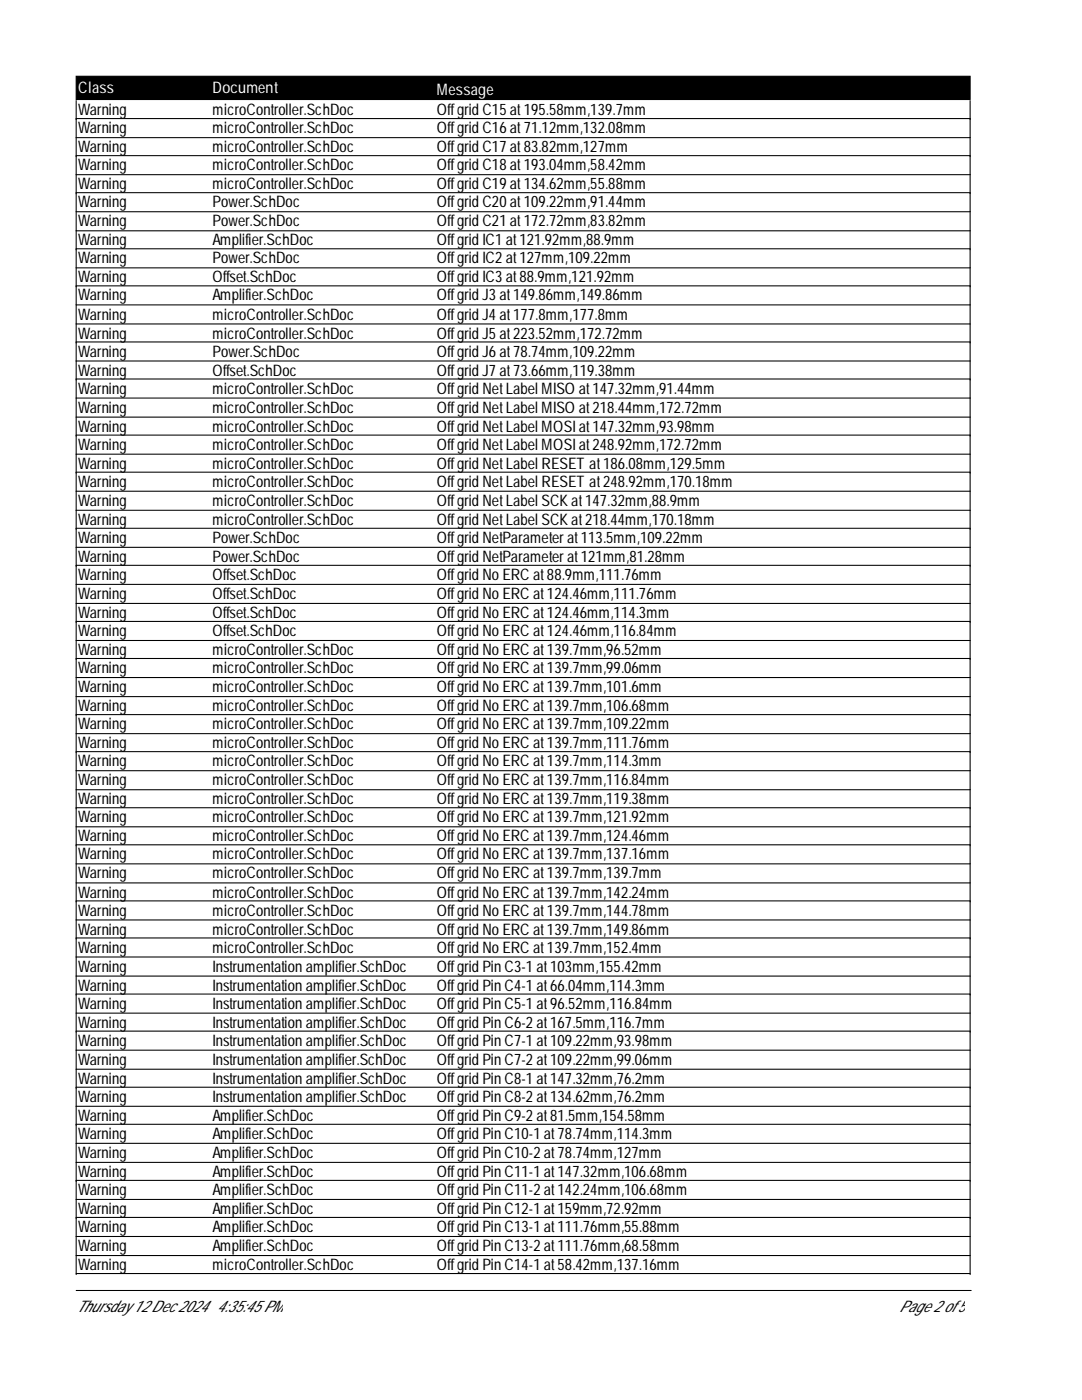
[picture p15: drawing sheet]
<svg xmlns="http://www.w3.org/2000/svg" width="216mm" height="279mm" viewBox="0 0 216 279" stroke-linecap="round" stroke-linejoin="round" font-family="sans-serif">
<defs><g id="words">
<g font-size="3.2" fill="#fff">
<text x="15.6" y="18.6">Class</text>
<text x="42.4" y="18.6">Document</text>
<text x="87.2" y="19">Message</text>
</g>
<g font-size="3.2">
<text x="15.6" y="23">Warning</text>
<text x="42.4" y="23">microController.SchDoc</text>
<text x="87.2" y="23">OffgridC15at195.58mm,139.7mm</text>
<text x="15.6" y="26.6">Warning</text>
<text x="42.4" y="26.6">microController.SchDoc</text>
<text x="87.2" y="26.6">OffgridC16at71.12mm,132.08mm</text>
<text x="15.6" y="30.4">Warning</text>
<text x="15.6" y="34">Warning</text>
<text x="42.4" y="30.4">microController.SchDoc</text>
<text x="42.4" y="34">microController.SchDoc</text>
<text x="87.2" y="30.4">OffgridC17at83.82mm,127mm</text>
<text x="87.2" y="34">OffgridC18at193.04mm,58.42mm</text>
<text x="15.6" y="37.8">Warning</text>
<text x="15.6" y="41.4">Warning</text>
<text x="42.4" y="37.8">microController.SchDoc</text>
<text x="42.4" y="41.4">Power.SchDoc</text>
<text x="87.2" y="37.8">OffgridC19at134.62mm,55.88mm</text>
<text x="87.2" y="41.4">OffgridC20at109.22mm,91.44mm</text>
<text x="15.6" y="45.2">Warning</text>
<text x="42.4" y="45.2">Power.SchDoc</text>
<text x="87.2" y="45.2">OffgridC21 at172.72mm,83.82mm</text>
<text x="15.6" y="49">Warning</text>
<text x="15.6" y="52.6">Warning</text>
<text x="42.4" y="49">Amplifier.SchDoc</text>
<text x="42.4" y="52.6">Power.SchDoc</text>
<text x="87.2" y="49">OffgridIC1 at121.92mm,88.9mm</text>
<text x="87.2" y="52.6">OffgridIC2at127mm,109.22mm</text>
<text x="15.6" y="56.4">Warning</text>
<text x="15.6" y="60">Warning</text>
<text x="42.4" y="56.4">Offset.SchDoc</text>
<text x="42.4" y="60">Amplifier.SchDoc</text>
<text x="87.2" y="56.4">OffgridIC3at88.9mm,121.92mm</text>
<text x="87.2" y="60">OffgridJ3at149.86mm,149.86mm</text>
<text x="15.6" y="63.8">Warning</text>
<text x="42.4" y="63.8">microController.SchDoc</text>
<text x="87.2" y="63.8">OffgridJ4at177.8mm,177.8mm</text>
<text x="15.6" y="67.6">Warning</text>
<text x="15.6" y="71.2">Warning</text>
<text x="42.4" y="67.6">microController.SchDoc</text>
<text x="42.4" y="71.2">Power.SchDoc</text>
<text x="87.2" y="67.6">OffgridJ5at223.52mm,172.72mm</text>
<text x="87.2" y="71.2">OffgridJ6at78.74mm,109.22mm</text>
<text x="15.6" y="75">Warning</text>
<text x="42.4" y="75">Offset.SchDoc</text>
<text x="87.2" y="75">OffgridJ7at73.66mm,119.38mm</text>
<text x="15.6" y="78.6">Warning</text>
<text x="15.6" y="82.4">Warning</text>
<text x="42.4" y="78.6">microController.SchDoc</text>
<text x="42.4" y="82.4">microController.SchDoc</text>
<text x="87.2" y="78.6">OffgridNetLabel MISO at147.32mm,91.44mm</text>
<text x="87.2" y="82.4">OffgridNetLabel MISO at218.44mm,172.72mm</text>
<text x="15.6" y="86.2">Warning</text>
<text x="15.6" y="89.8">Warning</text>
<text x="42.4" y="86.2">microController.SchDoc</text>
<text x="42.4" y="89.8">microController.SchDoc</text>
<text x="87.2" y="86.2">OffgridNetLabel MOSI at147.32mm,93.98mm</text>
<text x="87.2" y="89.8">OffgridNetLabel MOSI at248.92mm,172.72mm</text>
<text x="15.6" y="93.6">Warning</text>
<text x="42.4" y="93.6">microController.SchDoc</text>
<text x="87.2" y="93.6">OffgridNetLabel RESET at186.08mm,129.5mm</text>
<text x="15.6" y="97.2">Warning</text>
<text x="15.6" y="101">Warning</text>
<text x="42.4" y="97.2">microController.SchDoc</text>
<text x="42.4" y="101">microController.SchDoc</text>
<text x="87.2" y="97.2">OffgridNetLabel RESET at248.92mm,170.18mm</text>
<text x="87.2" y="101">OffgridNetLabel SCK at147.32mm,88.9mm</text>
<text x="15.6" y="104.8">Warning</text>
<text x="42.4" y="104.8">microController.SchDoc</text>
<text x="87.2" y="104.8">OffgridNetLabel SCK at218.44mm,170.18mm</text>
<text x="15.6" y="108.4">Warning</text>
<text x="15.6" y="112.2">Warning</text>
<text x="42.4" y="108.4">Power.SchDoc</text>
<text x="42.4" y="112.2">Power.SchDoc</text>
<text x="87.2" y="108.4">OffgridNetParameterat113.5mm,109.22mm</text>
<text x="87.2" y="112.2">OffgridNetParameterat121mm,81.28mm</text>
<text x="15.6" y="115.7">Warning</text>
<text x="15.6" y="119.5">Warning</text>
<text x="42.4" y="115.7">Offset.SchDoc</text>
<text x="42.4" y="119.5">Offset.SchDoc</text>
<text x="87.2" y="115.7">OffgridNoERC at88.9mm,111.76mm</text>
<text x="87.2" y="119.5">OffgridNoERC at124.46mm,111.76mm</text>
<text x="15.6" y="123.4">Warning</text>
<text x="42.4" y="123.4">Offset.SchDoc</text>
<text x="87.2" y="123.4">OffgridNoERC at124.46mm,114.3mm</text>
<text x="15.6" y="126.9">Warning</text>
<text x="15.6" y="130.7">Warning</text>
<text x="42.4" y="126.9">Offset.SchDoc</text>
<text x="42.4" y="130.7">microController.SchDoc</text>
<text x="87.2" y="126.9">OffgridNoERC at124.46mm,116.84mm</text>
<text x="87.2" y="130.7">OffgridNoERC at139.7mm,96.52mm</text>
<text x="15.6" y="134.3">Warning</text>
<text x="42.4" y="134.3">microController.SchDoc</text>
<text x="87.2" y="134.3">OffgridNoERC at139.7mm,99.06mm</text>
<text x="15.6" y="138.1">Warning</text>
<text x="15.6" y="141.9">Warning</text>
<text x="42.4" y="138.1">microController.SchDoc</text>
<text x="42.4" y="141.9">microController.SchDoc</text>
<text x="87.2" y="138.1">OffgridNoERC at139.7mm,101.6mm</text>
<text x="87.2" y="141.9">OffgridNoERC at139.7mm,106.68mm</text>
<text x="15.6" y="145.5">Warning</text>
<text x="15.6" y="149.3">Warning</text>
<text x="42.4" y="145.5">microController.SchDoc</text>
<text x="42.4" y="149.3">microController.SchDoc</text>
<text x="87.2" y="145.5">OffgridNoERC at139.7mm,109.22mm</text>
<text x="87.2" y="149.3">OffgridNoERC at139.7mm,111.76mm</text>
<text x="15.6" y="152.9">Warning</text>
<text x="42.4" y="152.9">microController.SchDoc</text>
<text x="87.2" y="152.9">OffgridNoERC at139.7mm,114.3mm</text>
<text x="15.6" y="156.7">Warning</text>
<text x="15.6" y="160.5">Warning</text>
<text x="42.4" y="156.7">microController.SchDoc</text>
<text x="42.4" y="160.5">microController.SchDoc</text>
<text x="87.2" y="156.7">OffgridNoERC at139.7mm,116.84mm</text>
<text x="87.2" y="160.5">OffgridNoERC at139.7mm,119.38mm</text>
<text x="15.6" y="164.1">Warning</text>
<text x="15.6" y="167.9">Warning</text>
<text x="42.4" y="164.1">microController.SchDoc</text>
<text x="42.4" y="167.9">microController.SchDoc</text>
<text x="87.2" y="164.1">OffgridNoERC at139.7mm,121.92mm</text>
<text x="87.2" y="167.9">OffgridNoERC at139.7mm,124.46mm</text>
<text x="15.6" y="171.5">Warning</text>
<text x="42.4" y="171.5">microController.SchDoc</text>
<text x="87.2" y="171.5">OffgridNoERC at139.7mm,137.16mm</text>
<text x="15.6" y="175.3">Warning</text>
<text x="15.6" y="179.1">Warning</text>
<text x="42.4" y="175.3">microController.SchDoc</text>
<text x="42.4" y="179.1">microController.SchDoc</text>
<text x="87.2" y="175.3">OffgridNoERC at139.7mm,139.7mm</text>
<text x="87.2" y="179.1">OffgridNoERC at139.7mm,142.24mm</text>
<text x="15.6" y="182.7">Warning</text>
<text x="42.4" y="182.7">microController.SchDoc</text>
<text x="87.2" y="182.7">OffgridNoERC at139.7mm,144.78mm</text>
<text x="15.6" y="186.5">Warning</text>
<text x="15.6" y="190.1">Warning</text>
<text x="42.4" y="186.5">microController.SchDoc</text>
<text x="42.4" y="190.1">microController.SchDoc</text>
<text x="87.2" y="186.5">OffgridNoERC at139.7mm,149.86mm</text>
<text x="87.2" y="190.1">OffgridNoERC at139.7mm,152.4mm</text>
<text x="15.6" y="193.9">Warning</text>
<text x="15.6" y="197.7">Warning</text>
<text x="42.4" y="193.9">Instrumentationamplifier.SchDoc</text>
<text x="42.4" y="197.7">Instrumentationamplifier.SchDoc</text>
<text x="87.2" y="193.9">OffgridPinC3-1 at103mm,155.42mm</text>
<text x="87.2" y="197.7">OffgridPinC4-1 at66.04mm,114.3mm</text>
<text x="15.6" y="201.3">Warning</text>
<text x="42.4" y="201.3">Instrumentationamplifier.SchDoc</text>
<text x="87.2" y="201.3">OffgridPinC5-1 at96.52mm,116.84mm</text>
<text x="15.6" y="205.1">Warning</text>
<text x="15.6" y="208.7">Warning</text>
<text x="42.4" y="205.1">Instrumentationamplifier.SchDoc</text>
<text x="42.4" y="208.7">Instrumentationamplifier.SchDoc</text>
<text x="87.2" y="205.1">OffgridPinC6-2at167.5mm,116.7mm</text>
<text x="87.2" y="208.7">OffgridPinC7-1 at109.22mm,93.98mm</text>
<text x="15.6" y="212.5">Warning</text>
<text x="42.4" y="212.5">Instrumentationamplifier.SchDoc</text>
<text x="87.2" y="212.5">OffgridPinC7-2at109.22mm,99.06mm</text>
<text x="15.6" y="216.3">Warning</text>
<text x="15.6" y="219.9">Warning</text>
<text x="42.4" y="216.3">Instrumentationamplifier.SchDoc</text>
<text x="42.4" y="219.9">Instrumentationamplifier.SchDoc</text>
<text x="87.2" y="216.3">OffgridPinC8-1 at147.32mm,76.2mm</text>
<text x="87.2" y="219.9">OffgridPinC8-2at134.62mm,76.2mm</text>
<text x="15.6" y="223.7">Warning</text>
<text x="15.6" y="227.3">Warning</text>
<text x="42.4" y="223.7">Amplifier.SchDoc</text>
<text x="42.4" y="227.3">Amplifier.SchDoc</text>
<text x="87.2" y="223.7">OffgridPinC9-2at81.5mm,154.58mm</text>
<text x="87.2" y="227.3">OffgridPinC10-1 at78.74mm,114.3mm</text>
<text x="15.6" y="231.1">Warning</text>
<text x="42.4" y="231.1">Amplifier.SchDoc</text>
<text x="87.2" y="231.1">OffgridPinC10-2at78.74mm,127mm</text>
<text x="15.6" y="234.9">Warning</text>
<text x="15.6" y="238.5">Warning</text>
<text x="42.4" y="234.9">Amplifier.SchDoc</text>
<text x="42.4" y="238.5">Amplifier.SchDoc</text>
<text x="87.2" y="234.9">OffgridPinC11-1 at147.32mm,106.68mm</text>
<text x="87.2" y="238.5">OffgridPinC11-2at142.24mm,106.68mm</text>
<text x="15.6" y="242.3">Warning</text>
<text x="15.6" y="245.9">Warning</text>
<text x="42.4" y="242.3">Amplifier.SchDoc</text>
<text x="42.4" y="245.9">Amplifier.SchDoc</text>
<text x="87.2" y="242.3">OffgridPinC12-1 at159mm,72.92mm</text>
<text x="87.2" y="245.9">OffgridPinC13-1 at111.76mm,55.88mm</text>
<text x="15.6" y="249.7">Warning</text>
<text x="42.4" y="249.7">Amplifier.SchDoc</text>
<text x="87.2" y="249.7">OffgridPinC13-2at111.76mm,68.58mm</text>
<text x="15.6" y="253.5">Warning</text>
<text x="42.4" y="253.5">microController.SchDoc</text>
<text x="87.2" y="253.5">OffgridPinC14-1 at58.42mm,137.16mm</text>
<text x="15.2" y="261.9">Thursday12Dec2024</text>
<text x="43.3" y="261.9">4:35:45PM</text>
<text x="179.4" y="261.9">Page2of5</text>
</g>
</g></defs>
<path d="M15.2 15.2h178.4v4.7h-178.4z" fill="#000" stroke="#000" stroke-width=".21"/>
<g fill="none" stroke="#000" stroke-width=".21">
<path d="M15.2 23.7h178.4M15.2 20.1v234.3M15.2 27.5h178.4M15.2 31.1h178.4M15.2 34.9h178.4M15.2 38.5h178.4M193.6 20.1v234.3M15.2 42.3h178.4M15.2 46.1h178.4M15.2 49.7h178.4M15.2 53.5h178.4M15.2 57h178.4"/>
<path d="M15.2 60.9h178.4M15.2 64.7h178.4M15.2 68.2h178.4M15.2 72h178.4M15.2 75.6h178.4M15.2 79.4h178.4M15.2 83.2h178.4M15.2 86.8h178.4M15.2 90.6h178.4M15.2 94.2h178.4M15.2 98h178.4M15.2 101.8h178.4"/>
<path d="M15.2 105.4h178.4M15.2 109.2h178.4M15.2 112.8h178.4M15.2 116.6h178.4M15.2 120.4h178.4M15.2 124h178.4M15.2 127.8h178.4M15.2 131.4h178.4M15.2 135.2h178.4M15.2 139h178.4M15.2 142.6h178.4M15.2 146.4h178.4"/>
<path d="M15.2 150h178.4M15.2 153.8h178.4M15.2 157.6h178.4M15.2 161.2h178.4M15.2 165h178.4M15.2 168.6h178.4M15.2 172.4h178.4M15.2 176.2h178.4M15.2 179.8h178.4M15.2 183.6h178.4M15.2 187.2h178.4M15.2 191h178.4"/>
<path d="M15.2 194.8h178.4M15.2 198.4h178.4M15.2 202.2h178.4M15.2 205.8h178.4M15.2 209.6h178.4M15.2 213.4h178.4M15.2 217h178.4M15.2 220.8h178.4M15.2 224.4h178.4M15.2 228.2h178.4M15.2 232h178.4M15.2 235.6h178.4"/>
<path d="M15.2 239.4h178.4M15.2 243h178.4M15.2 246.8h178.4M15.2 250.6h178.4M15.2 254.2h178.4M15.2 257.5h178.6"/>
</g>
<use href="#words"/>
</svg>
